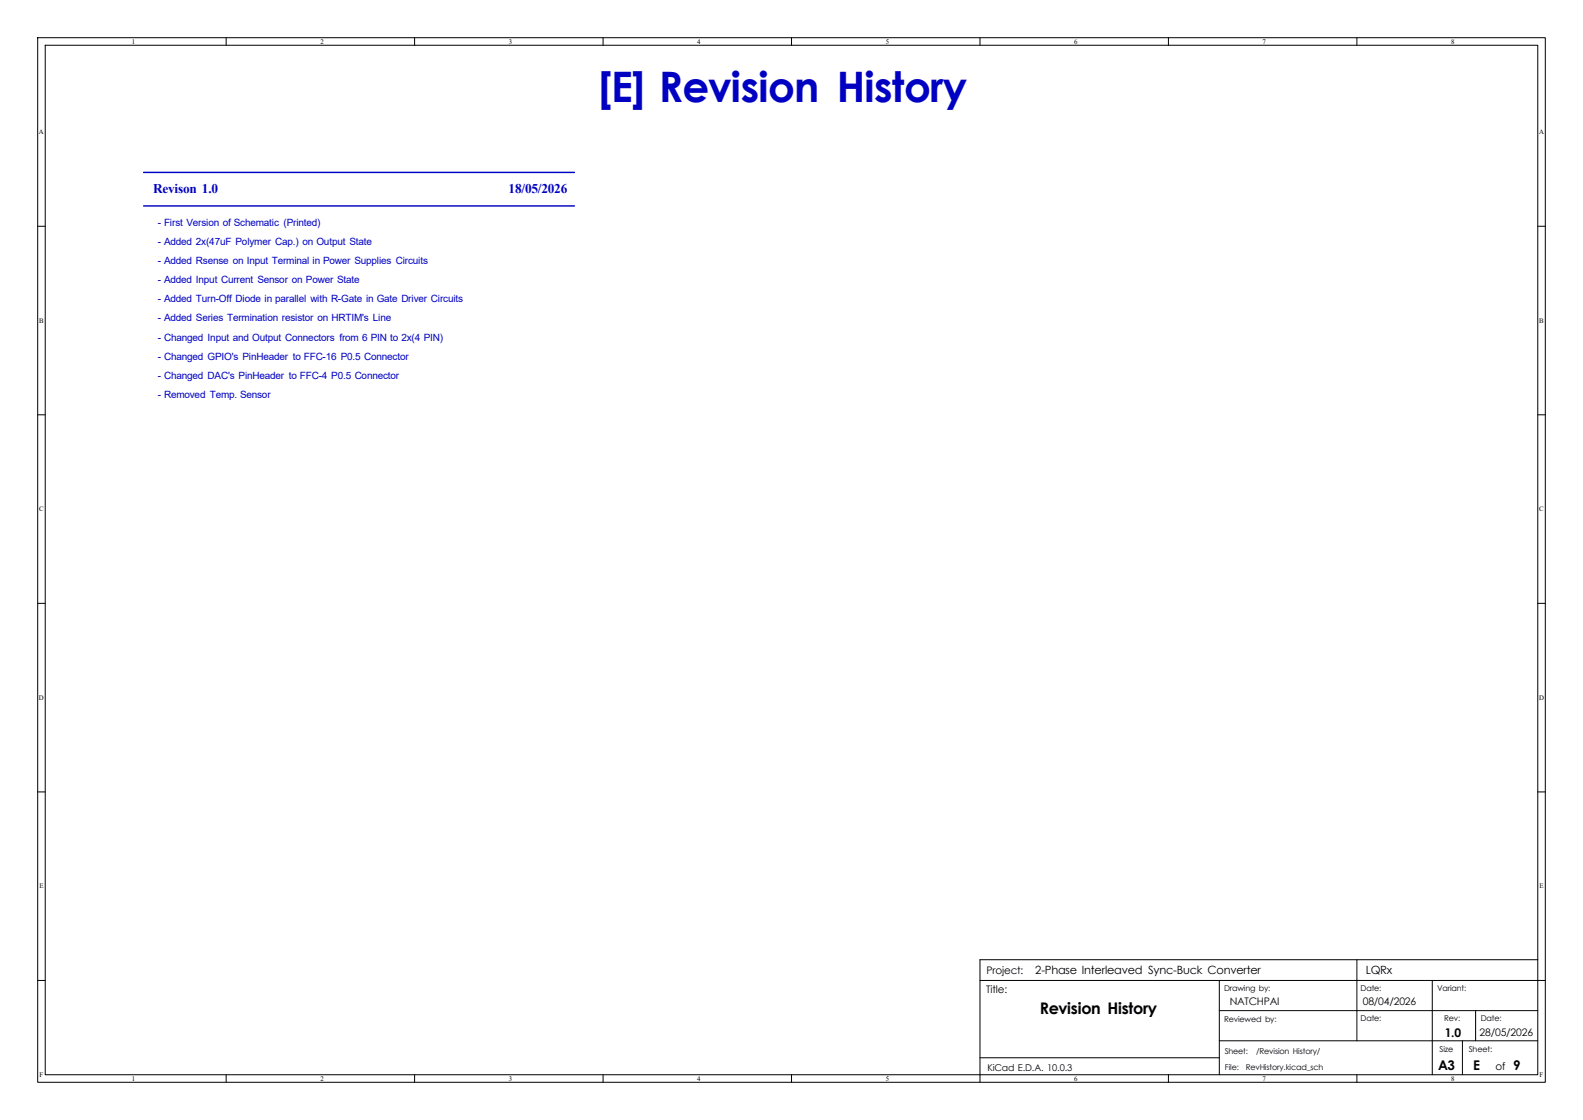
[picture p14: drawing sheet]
<svg xmlns="http://www.w3.org/2000/svg" width="420mm" height="297mm" viewBox="0 0 420 297" stroke-linecap="round" stroke-linejoin="round" font-family="sans-serif">
<defs><g id="words">
<text font-size="11.1" fill="#0000c2" x="158.7" y="27">[E] Revision History</text>
<text font-size="4.2" x="275.9" y="269">Revision History</text>
<g font-size="3.5" fill="#0000c2">
<text x="40.6" y="51.1">Revison 1.0</text>
<text x="134.9" y="51.1">18/05/2026</text>
</g>
<g font-size="3.5">
<text x="381.6" y="283.8">A3</text>
<text x="390.8" y="283.8">E</text>
<text x="401.4" y="283.8">9</text>
</g>
<text font-size="3.2" x="383.3" y="275">1.0</text>
<g font-size="3">
<text x="274.7" y="258.4">2-Phase Interleaved Sync-Buck Converter</text>
<text x="362.3" y="258.4">LQRx</text>
</g>
<g font-size="2.8">
<text x="261.6" y="263.3">Title:</text>
<text x="261.8" y="258.2">Project:</text>
<text x="326.3" y="266.6">NATCHPAI</text>
<text x="361.6" y="266.6">08/04/2026</text>
<text x="392.6" y="274.7">28/05/2026</text>
<text x="396.8" y="283.7">of</text>
</g>
<g font-size="2.7" fill="#0000c2">
<text x="41.9" y="59.9">- First Version of Schematic (Printed)</text>
<text x="41.9" y="64.9">- Added 2x(47uF Polymer Cap.) on Output State</text>
<text x="41.9" y="70">- Added Rsense on Input Terminal in Power Supplies Circuits</text>
<text x="41.9" y="75.1">- Added Input Current Sensor on Power State</text>
<text x="41.9" y="80.2">- Added Turn-Off Diode in parallel with R-Gate in Gate Driver Circuits</text>
<text x="41.9" y="85.3">- Added Series Termination resistor on HRTIM's Line</text>
<text x="41.9" y="90.3">- Changed Input and Output Connectors from 6 PIN to 2x(4 PIN)</text>
<text x="41.9" y="95.4">- Changed GPIO's PinHeader to FFC-16 P0.5 Connector</text>
<text x="41.9" y="100.5">- Changed DAC's PinHeader to FFC-4 P0.5 Connector</text>
<text x="41.9" y="105.6">- Removed Temp. Sensor</text>
</g>
<text font-size="2.5" x="262" y="283.9">KiCad E.D.A. 10.0.3</text>
<g font-size="2.1">
<text x="324.8" y="262.9">Drawing by:</text>
<text x="361" y="262.8">Date:</text>
<text x="381.3" y="262.8">Variant:</text>
<text x="324.8" y="271">Reviewed by:</text>
<text x="361" y="270.8">Date:</text>
<text x="383.2" y="270.8">Rev:</text>
<text x="392.9" y="270.9">Date:</text>
<text x="324.9" y="279.6">Sheet:</text>
<text x="333.3" y="279.6">/Revision History/</text>
<text x="381.9" y="278.9">Size</text>
<text x="389.7" y="278.9">Sheet:</text>
<text x="325" y="283.8">File:</text>
<text x="330.5" y="283.8">RevHistory.kicad_sch</text>
</g>
<g font-size="1.8">
<text x="35" y="11.6">1</text>
<text x="85" y="11.6">2</text>
<text x="135" y="11.6">3</text>
<text x="185" y="11.6">4</text>
<text x="235" y="11.6">5</text>
<text x="285" y="11.6">6</text>
<text x="335" y="11.6">7</text>
<text x="385" y="11.6">8</text>
<text x="10.3" y="35.6">A</text>
<text x="408.3" y="35.6">A</text>
<text x="10.4" y="85.6">B</text>
<text x="408.4" y="85.6">B</text>
<text x="10.4" y="135.6">C</text>
<text x="408.4" y="135.6">C</text>
<text x="10.3" y="185.6">D</text>
<text x="408.3" y="185.6">D</text>
<text x="10.4" y="235.6">E</text>
<text x="408.4" y="235.6">E</text>
<text x="10.5" y="285.6">F</text>
<text x="35" y="286.6">1</text>
<text x="85" y="286.6">2</text>
<text x="135" y="286.6">3</text>
<text x="185" y="286.6">4</text>
<text x="235" y="286.6">5</text>
<text x="285" y="286.6">6</text>
<text x="335" y="286.6">7</text>
<text x="385" y="286.6">8</text>
<text x="408.5" y="285.6">F</text>
</g>
</g></defs>
<g fill="none" stroke="#000" stroke-width=".27">
<path d="M10 10h400v277h-400zM12 12h396v273h-396zM60 10v2M110 10v2M160 10v2M210 10v2M260 10v2M310 10v2M360 10v2M10 60h2M408 60h2M10 110h2"/>
<path d="M408 110h2M10 160h2M408 160h2M10 210h2M408 210h2M360 254.5v21.5M408 254.5h-148v32.5M10 260h2M260 260h150M323.5 276h84.5M323.5 260v25M323.5 268h84.5"/>
<path d="M380 260v25M388 276v9M391.5 268v8M60 285v2M110 285v2M160 285v2M210 285v2M260 280.5h63.5M310 285v2M360 285v2"/>
</g>
<path d="M38.1 45.7h114.3M38.1 54.6h114.3" fill="none" stroke="#0000c2" stroke-width=".38"/>
<use href="#words"/>
</svg>
